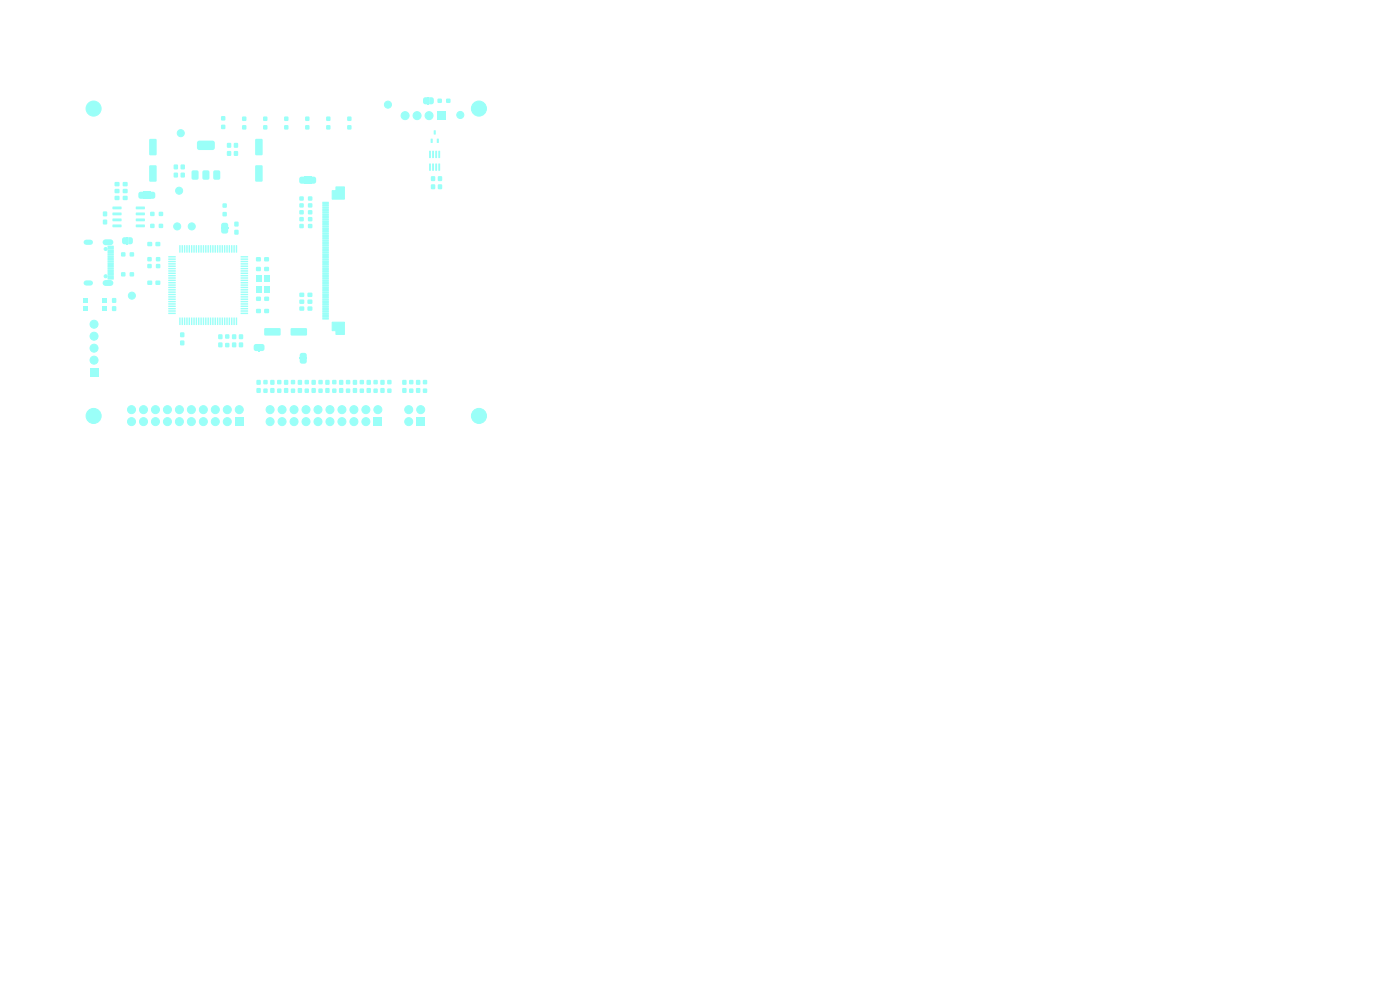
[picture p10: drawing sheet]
<svg xmlns="http://www.w3.org/2000/svg" width="297mm" height="210mm" viewBox="0 0 297 210" stroke-linecap="round" stroke-linejoin="round" font-family="sans-serif">
<g fill="#9afff8" stroke="#9afff8" stroke-width=".21">
<path d="M70.5 40.4h.8v-.8h1.8v2.6h-2.6z"/>
<path d="M70.5 68.3h2.6v2.6h-1.8v-.8h-.8z"/>
</g>
<g fill="#9afff8">
<path d="M90.7 20.6h.3v1.5h-.3z"/>
<path d="M54.8 73h.3v1.5h-.3z"/>
<path d="M26.9 50.3h.3v1.5h-.3z"/>
<path d="M46.9 48.2h1.5v.3h-1.5z"/>
<path d="M63.6 75.8h1.5v.3h-1.5z"/>
<path d="M64.5 37.5h1.5v1.5h-1.5z"/>
<path d="M30.4 40.7h1.5v1.5h-1.5z"/>
</g>
<g fill="#9afff8" stroke="#9afff8" stroke-width=".21">
<circle cx="101.6" cy="23" r="1.6"/>
<circle cx="19.9" cy="88.2" r="1.6"/>
<circle cx="19.9" cy="23" r="1.6"/>
<circle cx="101.6" cy="88.2" r="1.6"/>
</g>
<g fill="#9afff8">
<path d="M68.4 42.8h1.3l.1 .4-1.4 .1z"/>
<path d="M68.4 43.3h1.3l.1 .4-1.4 .1z"/>
<path d="M68.4 43.8h1.3l.1 .4-1.4 .1z"/>
<path d="M68.4 44.3h1.3l.1 .4-1.4 .1z"/>
<path d="M68.4 44.8h1.3l.1 .4-1.4 .1z"/>
<path d="M68.4 45.3h1.3l.1 .4-1.4 .1z"/>
<path d="M68.4 45.8h1.3l.1 .4-1.4 .1z"/>
<path d="M68.4 46.3h1.3l.1 .4-1.4 .1z"/>
<path d="M68.4 46.8h1.3l.1 .4-1.4 .1z"/>
<path d="M68.4 47.3h1.3l.1 .4-1.4 .1z"/>
<path d="M68.4 47.8h1.3l.1 .4-1.4 .1z"/>
<path d="M68.4 48.3h1.3l.1 .4-1.4 .1z"/>
<path d="M68.4 48.8h1.3l.1 .4-1.4 .1z"/>
<path d="M68.4 49.3h1.3l.1 .4-1.4 .1z"/>
<path d="M68.4 49.8h1.3l.1 .4-1.4 .1z"/>
<path d="M68.4 50.3h1.3l.1 .4-1.4 .1z"/>
<path d="M68.4 50.8h1.3l.1 .4-1.4 .1z"/>
<path d="M68.4 51.3h1.3l.1 .4-1.4 .1z"/>
<path d="M68.4 51.8h1.3l.1 .4-1.4 .1z"/>
<path d="M68.4 52.3h1.3l.1 .4-1.4 .1z"/>
<path d="M68.4 52.8h1.3l.1 .4-1.4 .1z"/>
<path d="M68.4 53.3h1.3l.1 .4-1.4 .1z"/>
<path d="M68.4 53.8h1.3l.1 .4-1.4 .1z"/>
<path d="M68.4 54.3h1.3l.1 .4-1.4 .1z"/>
<path d="M68.4 54.8h1.3l.1 .4-1.4 .1z"/>
<path d="M68.4 55.3h1.3l.1 .4-1.4 .1z"/>
<path d="M68.4 55.8h1.3l.1 .4-1.4 .1z"/>
<path d="M68.4 56.3h1.3l.1 .4-1.4 .1z"/>
<path d="M68.4 56.8h1.3l.1 .4-1.4 .1z"/>
<path d="M68.4 57.3h1.3l.1 .4-1.4 .1z"/>
<path d="M68.4 57.8h1.3l.1 .4-1.4 .1z"/>
<path d="M68.4 58.3h1.3l.1 .4-1.4 .1z"/>
<path d="M68.4 58.8h1.3l.1 .4-1.4 .1z"/>
<path d="M68.4 59.3h1.3l.1 .4-1.4 .1z"/>
<path d="M68.4 59.8h1.3l.1 .4-1.4 .1z"/>
<path d="M68.4 60.3h1.3l.1 .4-1.4 .1z"/>
<path d="M68.4 60.8h1.3l.1 .4-1.4 .1z"/>
<path d="M68.4 61.3h1.3l.1 .4-1.4 .1z"/>
<path d="M68.4 61.8h1.3l.1 .4-1.4 .1z"/>
<path d="M68.4 62.3h1.3l.1 .4-1.4 .1z"/>
<path d="M68.4 62.8h1.3l.1 .4-1.4 .1z"/>
<path d="M68.4 63.3h1.3l.1 .4-1.4 .1z"/>
<path d="M68.4 63.8h1.3l.1 .4-1.4 .1z"/>
<path d="M68.4 64.3h1.3l.1 .4-1.4 .1z"/>
<path d="M68.4 64.8h1.3l.1 .4-1.4 .1z"/>
<path d="M68.4 65.3h1.3l.1 .4-1.4 .1z"/>
<path d="M68.4 65.8h1.3l.1 .4-1.4 .1z"/>
<path d="M68.4 66.3h1.3l.1 .4-1.4 .1z"/>
<path d="M68.4 66.8h1.3l.1 .4-1.4 .1z"/>
<path d="M68.4 67.3h1.3l.1 .4-1.4 .1z"/>
<path d="M49.9 88.6h1.7v1.7h-1.7z"/>
</g>
<g fill="#9afff8" stroke="#9afff8" stroke-width=".21">
<circle cx="50.8" cy="86.9" r=".85"/>
<circle cx="48.2" cy="89.4" r=".85"/>
<circle cx="48.2" cy="86.9" r=".85"/>
<circle cx="45.7" cy="89.4" r=".85"/>
<circle cx="45.7" cy="86.9" r=".85"/>
<circle cx="43.1" cy="89.4" r=".85"/>
<circle cx="43.1" cy="86.9" r=".85"/>
<circle cx="40.6" cy="89.4" r=".85"/>
<circle cx="40.6" cy="86.9" r=".85"/>
<circle cx="38.1" cy="89.4" r=".85"/>
<circle cx="38.1" cy="86.9" r=".85"/>
<circle cx="35.5" cy="89.4" r=".85"/>
<circle cx="35.5" cy="86.9" r=".85"/>
<circle cx="33" cy="89.4" r=".85"/>
<circle cx="33" cy="86.9" r=".85"/>
<circle cx="30.4" cy="89.4" r=".85"/>
<circle cx="30.4" cy="86.9" r=".85"/>
<circle cx="27.9" cy="89.4" r=".85"/>
<circle cx="27.9" cy="86.9" r=".85"/>
</g>
<g fill="#9afff8">
<path d="M51.1 54.3h1.5v.3h-1.5z"/>
<path d="M51.1 54.8h1.5v.3h-1.5z"/>
<path d="M51.1 55.3h1.5v.3h-1.5z"/>
<path d="M51.1 55.8h1.5v.3h-1.5z"/>
<path d="M51.1 56.3h1.5v.3h-1.5z"/>
<path d="M51.1 56.8h1.5v.3h-1.5z"/>
<path d="M51.1 57.3h1.5v.3h-1.5z"/>
<path d="M51.1 57.8h1.5v.3h-1.5z"/>
<path d="M51.1 58.3h1.5v.3h-1.5z"/>
<path d="M51.1 58.8h1.5v.3h-1.5z"/>
<path d="M51.1 59.3h1.5v.3h-1.5z"/>
<path d="M51.1 59.8h1.5v.3h-1.5z"/>
<path d="M51.1 60.3h1.5v.3h-1.5z"/>
<path d="M51.1 60.8h1.5v.3h-1.5z"/>
<path d="M51.1 61.3h1.5v.3h-1.5z"/>
<path d="M51.1 61.8h1.5v.3h-1.5z"/>
<path d="M51.1 62.3h1.5v.3h-1.5z"/>
<path d="M51.1 62.8h1.5v.3h-1.5z"/>
<path d="M51.1 63.3h1.5v.3h-1.5z"/>
<path d="M51.1 63.8h1.5v.3h-1.5z"/>
<path d="M51.1 64.3h1.5v.3h-1.5z"/>
<path d="M51.1 64.8h1.5v.3h-1.5z"/>
<path d="M51.1 65.3h1.5v.3h-1.5z"/>
<path d="M51.1 65.8h1.5v.3h-1.5z"/>
<path d="M51.1 66.3h1.5v.3h-1.5z"/>
<path d="M50 67.4h.3l-.1 1.6-.2-.1z"/>
<path d="M49.5 67.4h.3l-.1 1.6-.2-.1z"/>
<path d="M49 67.4h.3l-.1 1.6-.2-.1z"/>
<path d="M48.5 67.4h.3l-.1 1.6-.2-.1z"/>
<path d="M48 67.4h.3l-.1 1.6-.2-.1z"/>
<path d="M47.5 67.4h.3l-.1 1.6-.2-.1z"/>
<path d="M47 67.4h.3l-.1 1.6-.2-.1z"/>
<path d="M46.5 67.4h.3l-.1 1.6-.2-.1z"/>
<path d="M46 67.4h.3l-.1 1.6-.2-.1z"/>
<path d="M45.5 67.4h.3l-.1 1.6-.2-.1z"/>
<path d="M45 67.4h.3l-.1 1.6-.2-.1z"/>
<path d="M44.5 67.4h.3l-.1 1.6-.2-.1z"/>
<path d="M44 67.4h.3l-.1 1.6-.2-.1z"/>
<path d="M43.5 67.4h.3l-.1 1.6-.2-.1z"/>
<path d="M43 67.4h.3l-.1 1.6-.2-.1z"/>
<path d="M42.5 67.4h.3l-.1 1.6-.2-.1z"/>
<path d="M42 67.4h.3l-.1 1.6-.2-.1z"/>
<path d="M41.5 67.4h.3l-.1 1.6-.2-.1z"/>
<path d="M41 67.4h.3l-.1 1.6-.2-.1z"/>
<path d="M40.5 67.4h.3l-.1 1.6-.2-.1z"/>
<path d="M40 67.4h.3l-.1 1.6-.2-.1z"/>
<path d="M39.5 67.4h.3l-.1 1.6-.2-.1z"/>
<path d="M39 67.4h.3l-.1 1.6-.2-.1z"/>
<path d="M38.5 67.4h.3l-.1 1.6-.2-.1z"/>
<path d="M38 67.4h.3l-.1 1.6-.2-.1z"/>
<path d="M35.7 66.3h1.5l.1 .3h-1.5z"/>
<path d="M35.7 65.8h1.5l.1 .3h-1.5z"/>
<path d="M35.7 65.3h1.5l.1 .3h-1.5z"/>
<path d="M35.7 64.8h1.5l.1 .3h-1.5z"/>
<path d="M35.7 64.3h1.5l.1 .3h-1.5z"/>
<path d="M35.7 63.8h1.5l.1 .3h-1.5z"/>
<path d="M35.7 63.3h1.5l.1 .3h-1.5z"/>
<path d="M35.7 62.8h1.5l.1 .3h-1.5z"/>
<path d="M35.7 62.3h1.5l.1 .3h-1.5z"/>
<path d="M35.7 61.8h1.5l.1 .3h-1.5z"/>
<path d="M35.7 61.3h1.5l.1 .3h-1.5z"/>
<path d="M35.7 60.8h1.5l.1 .3h-1.5z"/>
<path d="M35.7 60.3h1.5l.1 .3h-1.5z"/>
<path d="M35.7 59.8h1.5l.1 .3h-1.5z"/>
<path d="M35.7 59.3h1.5l.1 .3h-1.5z"/>
<path d="M35.7 58.8h1.5l.1 .3h-1.5z"/>
<path d="M35.7 58.3h1.5l.1 .3h-1.5z"/>
<path d="M35.7 57.8h1.5l.1 .3h-1.5z"/>
<path d="M35.7 57.3h1.5l.1 .3h-1.5z"/>
<path d="M35.7 56.8h1.5l.1 .3h-1.5z"/>
<path d="M35.7 56.3h1.5l.1 .3h-1.5z"/>
<path d="M35.7 55.8h1.5l.1 .3h-1.5z"/>
<path d="M35.7 55.3h1.5l.1 .3h-1.5z"/>
<path d="M35.7 54.8h1.5l.1 .3h-1.5z"/>
<path d="M35.7 54.3h1.5l.1 .3h-1.5z"/>
<path d="M38 52l.3 .1-.1 1.5-.2-.1z"/>
<path d="M38.5 52l.3 .1-.1 1.5-.2-.1z"/>
<path d="M39 52l.3 .1-.1 1.5-.2-.1z"/>
<path d="M39.5 52l.3 .1-.1 1.5-.2-.1z"/>
<path d="M40 52l.3 .1-.1 1.5-.2-.1z"/>
<path d="M40.5 52l.3 .1-.1 1.5-.2-.1z"/>
<path d="M41 52l.3 .1-.1 1.5-.2-.1z"/>
<path d="M41.5 52l.3 .1-.1 1.5-.2-.1z"/>
<path d="M42 52l.3 .1-.1 1.5-.2-.1z"/>
<path d="M42.5 52l.3 .1-.1 1.5-.2-.1z"/>
<path d="M43 52l.3 .1-.1 1.5-.2-.1z"/>
<path d="M43.5 52l.3 .1-.1 1.5-.2-.1z"/>
<path d="M44 52l.3 .1-.1 1.5-.2-.1z"/>
<path d="M44.5 52l.3 .1-.1 1.5-.2-.1z"/>
<path d="M45 52l.3 .1-.1 1.5-.2-.1z"/>
<path d="M45.5 52l.3 .1-.1 1.5-.2-.1z"/>
<path d="M46 52l.3 .1-.1 1.5-.2-.1z"/>
<path d="M46.5 52l.3 .1-.1 1.5-.2-.1z"/>
<path d="M47 52l.3 .1-.1 1.5-.2-.1z"/>
<path d="M47.5 52l.3 .1-.1 1.5-.2-.1z"/>
<path d="M48 52l.3 .1-.1 1.5-.2-.1z"/>
<path d="M48.5 52l.3 .1-.1 1.5-.2-.1z"/>
<path d="M49 52l.3 .1-.1 1.5-.2-.1z"/>
<path d="M49.5 52l.3 .1-.1 1.5-.2-.1z"/>
<path d="M50 52l.3 .1-.1 1.5-.2-.1z"/>
<path d="M92.9 39.1h.8v1h-.8z"/>
<path d="M92.9 37.4h.8v1h-.8z"/>
<path d="M26.1 41.6h.9v.8h-.9z"/>
<path d="M24.4 41.6h.9v.8h-.9z"/>
<path d="M79.3 82.5h.8v.8h-.8z"/>
<path d="M79.3 80.6h.8v.9h-.8z"/>
<path d="M94.7 21h.8v.8h-.8z"/>
<path d="M92.9 21h.8v.8h-.8z"/>
</g>
<g fill="#9afff8" stroke="#9afff8" stroke-width=".21">
<circle cx="22.4" cy="58.6" r=".32"/>
<circle cx="22.4" cy="52.8" r=".32"/>
</g>
<g fill="#9afff8">
<path d="M22.8 58.5h1.3v.7l-1.2 .1z"/>
<path d="M22.8 52.1h1.3v.7l-1.2 .1z"/>
<path d="M22.8 57.7h1.3v.7l-1.2 .1z"/>
<path d="M22.8 52.9h1.3v.7l-1.2 .1z"/>
<path d="M22.8 56.7h1.3v.4l-1.2 .1z"/>
<path d="M22.8 55.7h1.3v.4l-1.2 .1z"/>
<path d="M22.8 54.7h1.3v.4l-1.2 .1z"/>
<path d="M22.8 56.2h1.3v.4l-1.2 .1z"/>
<path d="M22.8 55.2h1.3v.4l-1.2 .1z"/>
<path d="M22.8 54.2h1.3v.4l-1.2 .1z"/>
<path d="M22.8 53.7h1.3v.4l-1.2 .1z"/>
<path d="M22.8 57.2h1.3v.4l-1.2 .1z"/>
</g>
<path d="M18.3 51.4h.9M18.3 60h.9" fill="none" stroke="#9afff8" stroke-width="1.1"/>
<path d="M22.4 51.4h1M22.4 60h1" fill="none" stroke="#9afff8" stroke-width="1.3"/>
<g fill="#9afff8">
<path d="M65.4 43.2h.8v.8h-.8z"/>
<path d="M63.6 43.2h.8v.8h-.8z"/>
<path d="M70.5 82.5h.8v.8h-.8z"/>
<path d="M70.5 80.6h.8v.9h-.8z"/>
<path d="M55.9 26.6h.8v.8h-.8z"/>
<path d="M55.9 24.8h.8v.8h-.8z"/>
<path d="M77.8 82.4h.8v.9h-.8z"/>
<path d="M77.8 80.6h.8v1h-.8z"/>
<path d="M91.5 39.1h.8v1h-.8z"/>
<path d="M91.5 37.4h.8v1h-.8z"/>
<path d="M85.4 80.6h.8v1h-.8z"/>
<path d="M85.4 82.4h.8v.9h-.8z"/>
<path d="M60.3 80.6h.8v1h-.8z"/>
<path d="M60.3 82.4h.8v.9h-.8z"/>
<path d="M79.3 88.6h1.7v1.7h-1.7z"/>
</g>
<g fill="#9afff8" stroke="#9afff8" stroke-width=".21">
<circle cx="80.2" cy="86.9" r=".85"/>
<circle cx="77.6" cy="89.4" r=".85"/>
<circle cx="77.6" cy="86.9" r=".85"/>
<circle cx="75.1" cy="89.4" r=".85"/>
<circle cx="75.1" cy="86.9" r=".85"/>
<circle cx="72.5" cy="89.4" r=".85"/>
<circle cx="72.5" cy="86.9" r=".85"/>
<circle cx="70" cy="89.4" r=".85"/>
<circle cx="70" cy="86.9" r=".85"/>
<circle cx="67.5" cy="89.4" r=".85"/>
<circle cx="67.5" cy="86.9" r=".85"/>
<circle cx="64.9" cy="89.4" r=".85"/>
<circle cx="64.9" cy="86.9" r=".85"/>
<circle cx="62.4" cy="89.4" r=".85"/>
<circle cx="62.4" cy="86.9" r=".85"/>
<circle cx="59.8" cy="89.4" r=".85"/>
<circle cx="59.8" cy="86.9" r=".85"/>
<circle cx="57.3" cy="89.4" r=".85"/>
<circle cx="57.3" cy="86.9" r=".85"/>
</g>
<path d="M92.7 23.7h1.7v1.7h-1.7z" fill="#9afff8"/>
<g fill="#9afff8" stroke="#9afff8" stroke-width=".21">
<circle cx="91" cy="24.5" r=".85"/>
<circle cx="88.5" cy="24.5" r=".85"/>
<circle cx="85.9" cy="24.5" r=".85"/>
</g>
<g fill="#9afff8">
<path d="M31.3 59.6h.9v.8h-.9z"/>
<path d="M33 59.6h1v.8h-1z"/>
</g>
<circle cx="40.7" cy="48" r=".75" fill="#9afff8" stroke="#9afff8" stroke-width=".21"/>
<g fill="#9afff8">
<path d="M66.1 80.6h.8v1h-.8z"/>
<path d="M66.1 82.4h.8v.9h-.8z"/>
<path d="M69.2 26.6h.9v.8h-.9z"/>
<path d="M69.2 24.8h.9v.8h-.9z"/>
<path d="M26.1 38.7h.9v.8h-.9z"/>
<path d="M24.4 38.7h.9v.8h-.9z"/>
<path d="M25.7 53.6h.9v.8h-.9z"/>
<path d="M27.6 53.6h.8v.8h-.8z"/>
<path d="M55.9 82.5h.8v.8h-.8z"/>
<path d="M55.9 80.6h.8v.9h-.8z"/>
</g>
<circle cx="38" cy="40.5" r=".75" fill="#9afff8" stroke="#9afff8" stroke-width=".21"/>
<g fill="#9afff8">
<path d="M76.4 82.5h.8v.8h-.8z"/>
<path d="M76.4 80.6h.8v.9h-.8z"/>
<path d="M50.7 72.7h.8v.9h-.8z"/>
<path d="M50.7 71h.8v.9h-.8z"/>
<path d="M26.1 40.1h.9v.8h-.9z"/>
<path d="M24.4 40.1h.9v.8h-.9z"/>
<path d="M69.1 82.4h.8v.9h-.8z"/>
<path d="M69.1 80.6h.8v1h-.8z"/>
<path d="M56.1 54.6h.9v.8h-.9z"/>
<path d="M54.4 54.6h.9v.8h-.9z"/>
<path d="M56.1 65.6h.9v.8h-.9z"/>
<path d="M54.4 65.6h.9v.8h-.9z"/>
<path d="M28.8 43.8h1.9v.5l-1.8 .1z"/>
<path d="M28.8 45.1h1.9v.5l-1.8 .1z"/>
<path d="M28.8 46.4h1.9v.5h-1.8z"/>
<path d="M28.8 47.7l1.9-.1v.5l-1.8 .1z"/>
<path d="M23.9 47.7l1.8-.1 .1 .5-1.9 .1z"/>
<path d="M23.9 46.4h1.8l.1 .5h-1.9z"/>
<path d="M23.9 45.1h1.8l.1 .5-1.9 .1z"/>
<path d="M23.9 43.8h1.8l.1 .5-1.9 .1z"/>
<path d="M49.8 47.1h.8v.9h-.8z"/>
<path d="M49.8 48.8h.8v.9h-.8z"/>
<path d="M46.9 26.5h.9v.8h-.9z"/>
<path d="M46.9 24.7h.9v.8h-.9z"/>
<path d="M38.4 34.9h.8v1h-.8z"/>
<path d="M38.4 36.7h.8v.9h-.8z"/>
</g>
<circle cx="37.6" cy="48" r=".75" fill="#9afff8" stroke="#9afff8" stroke-width=".21"/>
<g fill="#9afff8">
<path d="M88.3 82.4h.8v.9h-.8z"/>
<path d="M88.3 80.6h.8v1h-.8z"/>
<path d="M91 20.6l.7 .1 .3 .2v.8l-.3 .4h-.7z"/>
<path d="M89.8 20.8l.4-.2h.5v1.5h-.5l-.4-.2z"/>
<path d="M64.7 82.5h.8v.8h-.8z"/>
<path d="M64.7 80.6h.8v.9h-.8z"/>
<path d="M19.1 78.1h1.7v1.7h-1.7z"/>
</g>
<g fill="#9afff8" stroke="#9afff8" stroke-width=".21">
<circle cx="19.9" cy="76.4" r=".85"/>
<circle cx="19.9" cy="73.9" r=".85"/>
<circle cx="19.9" cy="71.3" r=".85"/>
<circle cx="19.9" cy="68.8" r=".85"/>
</g>
<g fill="#9afff8">
<path d="M55.1 73h.7l.3 .3v.7l-.3 .4-.7 .1z"/>
<path d="M54 73.1l.8-.1v1.5l-.7-.1-.2-.2-.1-.8z"/>
<path d="M63.6 63.6h.9v.8h-.9z"/>
<path d="M65.3 63.6h.9v.8h-.9z"/>
<path d="M25.7 57.8h.9v.8h-.9z"/>
<path d="M27.6 57.8h.8v.8h-.8z"/>
<path d="M33.7 47.5h.9v.8h-.9z"/>
<path d="M31.9 47.5h.8v.8h-.8z"/>
<path d="M72 82.4h.8v.9h-.8z"/>
<path d="M72 80.6h.8v1h-.8z"/>
<path d="M93 34.7l.4 .1-.1 1.4-.3-.1z"/>
<path d="M92.4 34.7l.3 .1-.1 1.4-.3-.1z"/>
<path d="M91.7 34.7l.4 .1-.1 1.4-.3-.1z"/>
<path d="M91 34.7l.4 .1-.1 1.4-.3-.1z"/>
<path d="M91 32l.4 .1-.1 1.4-.3-.1z"/>
<path d="M91.7 32l.4 .1-.1 1.4-.3-.1z"/>
<path d="M92.4 32l.3 .1-.1 1.4-.3-.1z"/>
<path d="M93 32l.4 .1-.1 1.4-.3-.1z"/>
<path d="M36.9 34.9h.8v1h-.8z"/>
<path d="M36.9 36.7h.8v.9h-.8z"/>
<path d="M64.8 26.6h.8v.8h-.8z"/>
<path d="M64.8 24.8h.8v.8h-.8z"/>
<path d="M73.7 26.6h.8v.8h-.8z"/>
<path d="M73.7 24.8h.8v.8h-.8z"/>
<path d="M27.2 50.3l.7 .1 .3 .2v.8l-.3 .4h-.7z"/>
<path d="M26 50.5l.3-.2h.6v1.5h-.6l-.3-.2z"/>
<path d="M31.3 51.4h.9v.8h-.9z"/>
<path d="M33 51.4h1v.8h-1z"/>
<path d="M38.3 72.3h.8v.9h-.8z"/>
<path d="M38.3 70.5h.8v1h-.8z"/>
<path d="M54.2 29.5l1.3-.1 .2 .2v3.1l-.1 .2h-1.2l-.3-.1z"/>
<path d="M54.2 35.1l1.3-.1 .2 .2v3.1l-.1 .2h-1.2l-.3-.1z"/>
<path d="M54.5 80.6h.8v1h-.8z"/>
<path d="M54.5 82.4h.8v.9h-.8z"/>
<path d="M49.3 72.7h.8v.9h-.8z"/>
<path d="M49.3 71h.8v.9h-.8z"/>
<path d="M65.4 44.6h.8v.8h-.8z"/>
<path d="M63.6 44.6h.8v.8h-.8z"/>
<path d="M58.8 82.5h.8v.8h-.8z"/>
<path d="M58.8 80.6h.8v.9h-.8z"/>
<path d="M88.4 88.6h1.7v1.7h-1.7z"/>
</g>
<g fill="#9afff8" stroke="#9afff8" stroke-width=".21">
<circle cx="89.2" cy="86.9" r=".85"/>
<circle cx="86.7" cy="89.4" r=".85"/>
<circle cx="86.7" cy="86.9" r=".85"/>
</g>
<g fill="#9afff8">
<path d="M86.8 82.5h.9v.8h-.9z"/>
<path d="M86.8 80.6h.9v.9h-.9z"/>
<path d="M23.8 63.3h.8v.9h-.8z"/>
<path d="M23.8 65h.8v.9h-.8z"/>
<path d="M65.4 47.5h.8v.9h-.8z"/>
<path d="M63.6 47.5h.8v.9h-.8z"/>
<path d="M31.7 35.1h1.3l.2 .1v3.1l-.1 .2-1.2 .1-.2-.2z"/>
<path d="M31.7 29.5h1.3l.2 .1v3.1l-.1 .2-1.2 .1-.2-.2z"/>
<path d="M80.7 82.4h.8v.9h-.8z"/>
<path d="M80.7 80.6h.8v1h-.8z"/>
<path d="M47.8 71h.8v.8h-.8z"/>
<path d="M47.8 72.8h.8v.8h-.8z"/>
<path d="M63.6 62.1h.9v.8h-.9z"/>
<path d="M65.3 62.1h.9v.8h-.9z"/>
</g>
<circle cx="82.3" cy="22.2" r=".75" fill="#9afff8" stroke="#9afff8" stroke-width=".21"/>
<g fill="#9afff8">
<path d="M73.4 82.5h.8v.8h-.8z"/>
<path d="M73.4 80.6h.8v.9h-.8z"/>
<path d="M31.3 54.6h.8v.8h-.8z"/>
<path d="M33.1 54.6h.9v.8h-.9z"/>
<path d="M51.4 26.6h.8v.8h-.8z"/>
<path d="M51.4 24.8h.8v.8h-.8z"/>
<path d="M46.3 72.7h.9v.9h-.9z"/>
<path d="M46.3 71h.9v.9h-.9z"/>
<path d="M74.9 82.4h.8v.9h-.8z"/>
<path d="M74.9 80.6h.8v1h-.8z"/>
<path d="M21.9 46.6h.8v1h-.8z"/>
<path d="M21.9 44.9h.8v.9h-.8z"/>
<path d="M65.4 41.7h.8v.8h-.8z"/>
<path d="M63.6 41.7h.8v.8h-.8z"/>
<path d="M63.2 80.6h.8v1h-.8z"/>
<path d="M63.2 82.4h.8v.9h-.8z"/>
<path d="M56.1 63h.9v.8h-.9z"/>
<path d="M54.4 63h.9v.8h-.9z"/>
<path d="M46.9 48.5h1.5v.7l-.4 .3h-.8l-.3-.3z"/>
<path d="M47 47.4l.3-.1h.8l.3 .3v.6h-1.5z"/>
</g>
<circle cx="38.3" cy="28.2" r=".75" fill="#9afff8" stroke="#9afff8" stroke-width=".21"/>
<g fill="#9afff8">
<path d="M60.3 26.6h.8v.8h-.8z"/>
<path d="M60.3 24.8h.8v.8h-.8z"/>
<path d="M63.7 75l.3-.1h.8l.2 .3 .1 .7h-1.5z"/>
<path d="M63.6 76.2h1.5l-.1 .6-.4 .3h-.7l-.3-.3z"/>
<path d="M63.6 65.1h.9v.8h-.9z"/>
<path d="M65.3 65.1h.9v.8h-.9z"/>
<path d="M61.7 69.7l3.3-.1 .1 .2v1.2l-.2 .2h-3.1l-.2-.3z"/>
<path d="M56.1 69.7l3.3-.1 .1 .2v1.2l-.2 .2h-3.1l-.2-.3z"/>
<path d="M48.2 32.1h.8v.9h-.8z"/>
<path d="M48.2 30.4h.8v.9h-.8z"/>
<path d="M31.9 45h.8v.8h-.8z"/>
<path d="M33.7 45h.9v.8h-.9z"/>
<path d="M47.3 45h.8v.8h-.8z"/>
<path d="M47.3 43.2h.8v.8h-.8z"/>
<path d="M45.4 36.2l1-.1 .3 .2v1.5l-.1 .3h-1l-.3-.1-.1-1.5z"/>
<path d="M43.1 36.2l1-.1 .3 .2v1.5l-.1 .3h-1l-.3-.1-.1-1.5z"/>
<path d="M41.9 30l.4-.2 3 .1 .3 .3-.1 1.4-.4 .2h-3.1l-.2-.5v-1.1z"/>
<path d="M40.8 36.2l1-.1 .3 .2v1.5l-.1 .3h-1l-.3-.1-.1-1.5z"/>
</g>
<circle cx="97.6" cy="24.4" r=".75" fill="#9afff8" stroke="#9afff8" stroke-width=".21"/>
<g fill="#9afff8">
<path d="M21.7 63.3h.9v1h-.9z"/>
<path d="M17.6 63.3h.9v1h-.9z"/>
<path d="M21.7 64.9h.9v1h-.9z"/>
<path d="M17.6 64.9h.9v1h-.9z"/>
<path d="M54.4 56.7h.9v.8h-.9z"/>
<path d="M56.1 56.7h.9v.8h-.9z"/>
<path d="M92.7 29.4l.4 .1-.1 .8h-.3z"/>
<path d="M91.4 29.4l.4 .1-.1 .8h-.3z"/>
<path d="M92 27.7h.4v.8h-.4z"/>
<path d="M66 37.5h.8l.2 .3 .1 .7-.3 .4-.8 .1z"/>
<path d="M64.8 37.5h1v1.5h-1z"/>
<path d="M63.6 37.7l.3-.2h.6v1.5h-.6l-.3-.2z"/>
</g>
<circle cx="28" cy="62.7" r=".75" fill="#9afff8" stroke="#9afff8" stroke-width=".21"/>
<g fill="#9afff8">
<path d="M89.8 82.5h.8v.8h-.8z"/>
<path d="M89.8 80.6h.8v.9h-.8z"/>
<path d="M65.4 46.1h.8v.8h-.8z"/>
<path d="M63.6 46.1h.8v.8h-.8z"/>
<path d="M57.4 80.6h.8v1h-.8z"/>
<path d="M57.4 82.4h.8v.9h-.8z"/>
<path d="M54.2 60.6h1.2v1.4h-1.2z"/>
<path d="M54.2 58.4h1.2v1.4h-1.2z"/>
<path d="M55.9 58.4h1.2v1.4h-1.2z"/>
<path d="M55.9 60.6h1.2v1.4h-1.2z"/>
<path d="M29.5 40.9l.3-.2h.6v1.5h-.6l-.3-.2z"/>
<path d="M30.6 40.7h1v1.5h-1z"/>
<path d="M31.9 40.7h.7l.3 .3v.7l-.3 .4-.7 .1z"/>
<path d="M67.6 82.5h.8v.8h-.8z"/>
<path d="M67.6 80.6h.8v.9h-.8z"/>
<path d="M61.8 82.5h.8v.8h-.8z"/>
<path d="M61.8 80.6h.8v.9h-.8z"/>
<path d="M49.7 32.1h.8v.9h-.8z"/>
<path d="M49.7 30.4h.8v.9h-.8z"/>
<path d="M82.2 82.5h.8v.8h-.8z"/>
<path d="M82.2 80.6h.8v.9h-.8z"/>
<path d="M31.3 56h.8v.8h-.8z"/>
<path d="M33.1 56h.9v.8h-.9z"/>
</g>
</svg>
